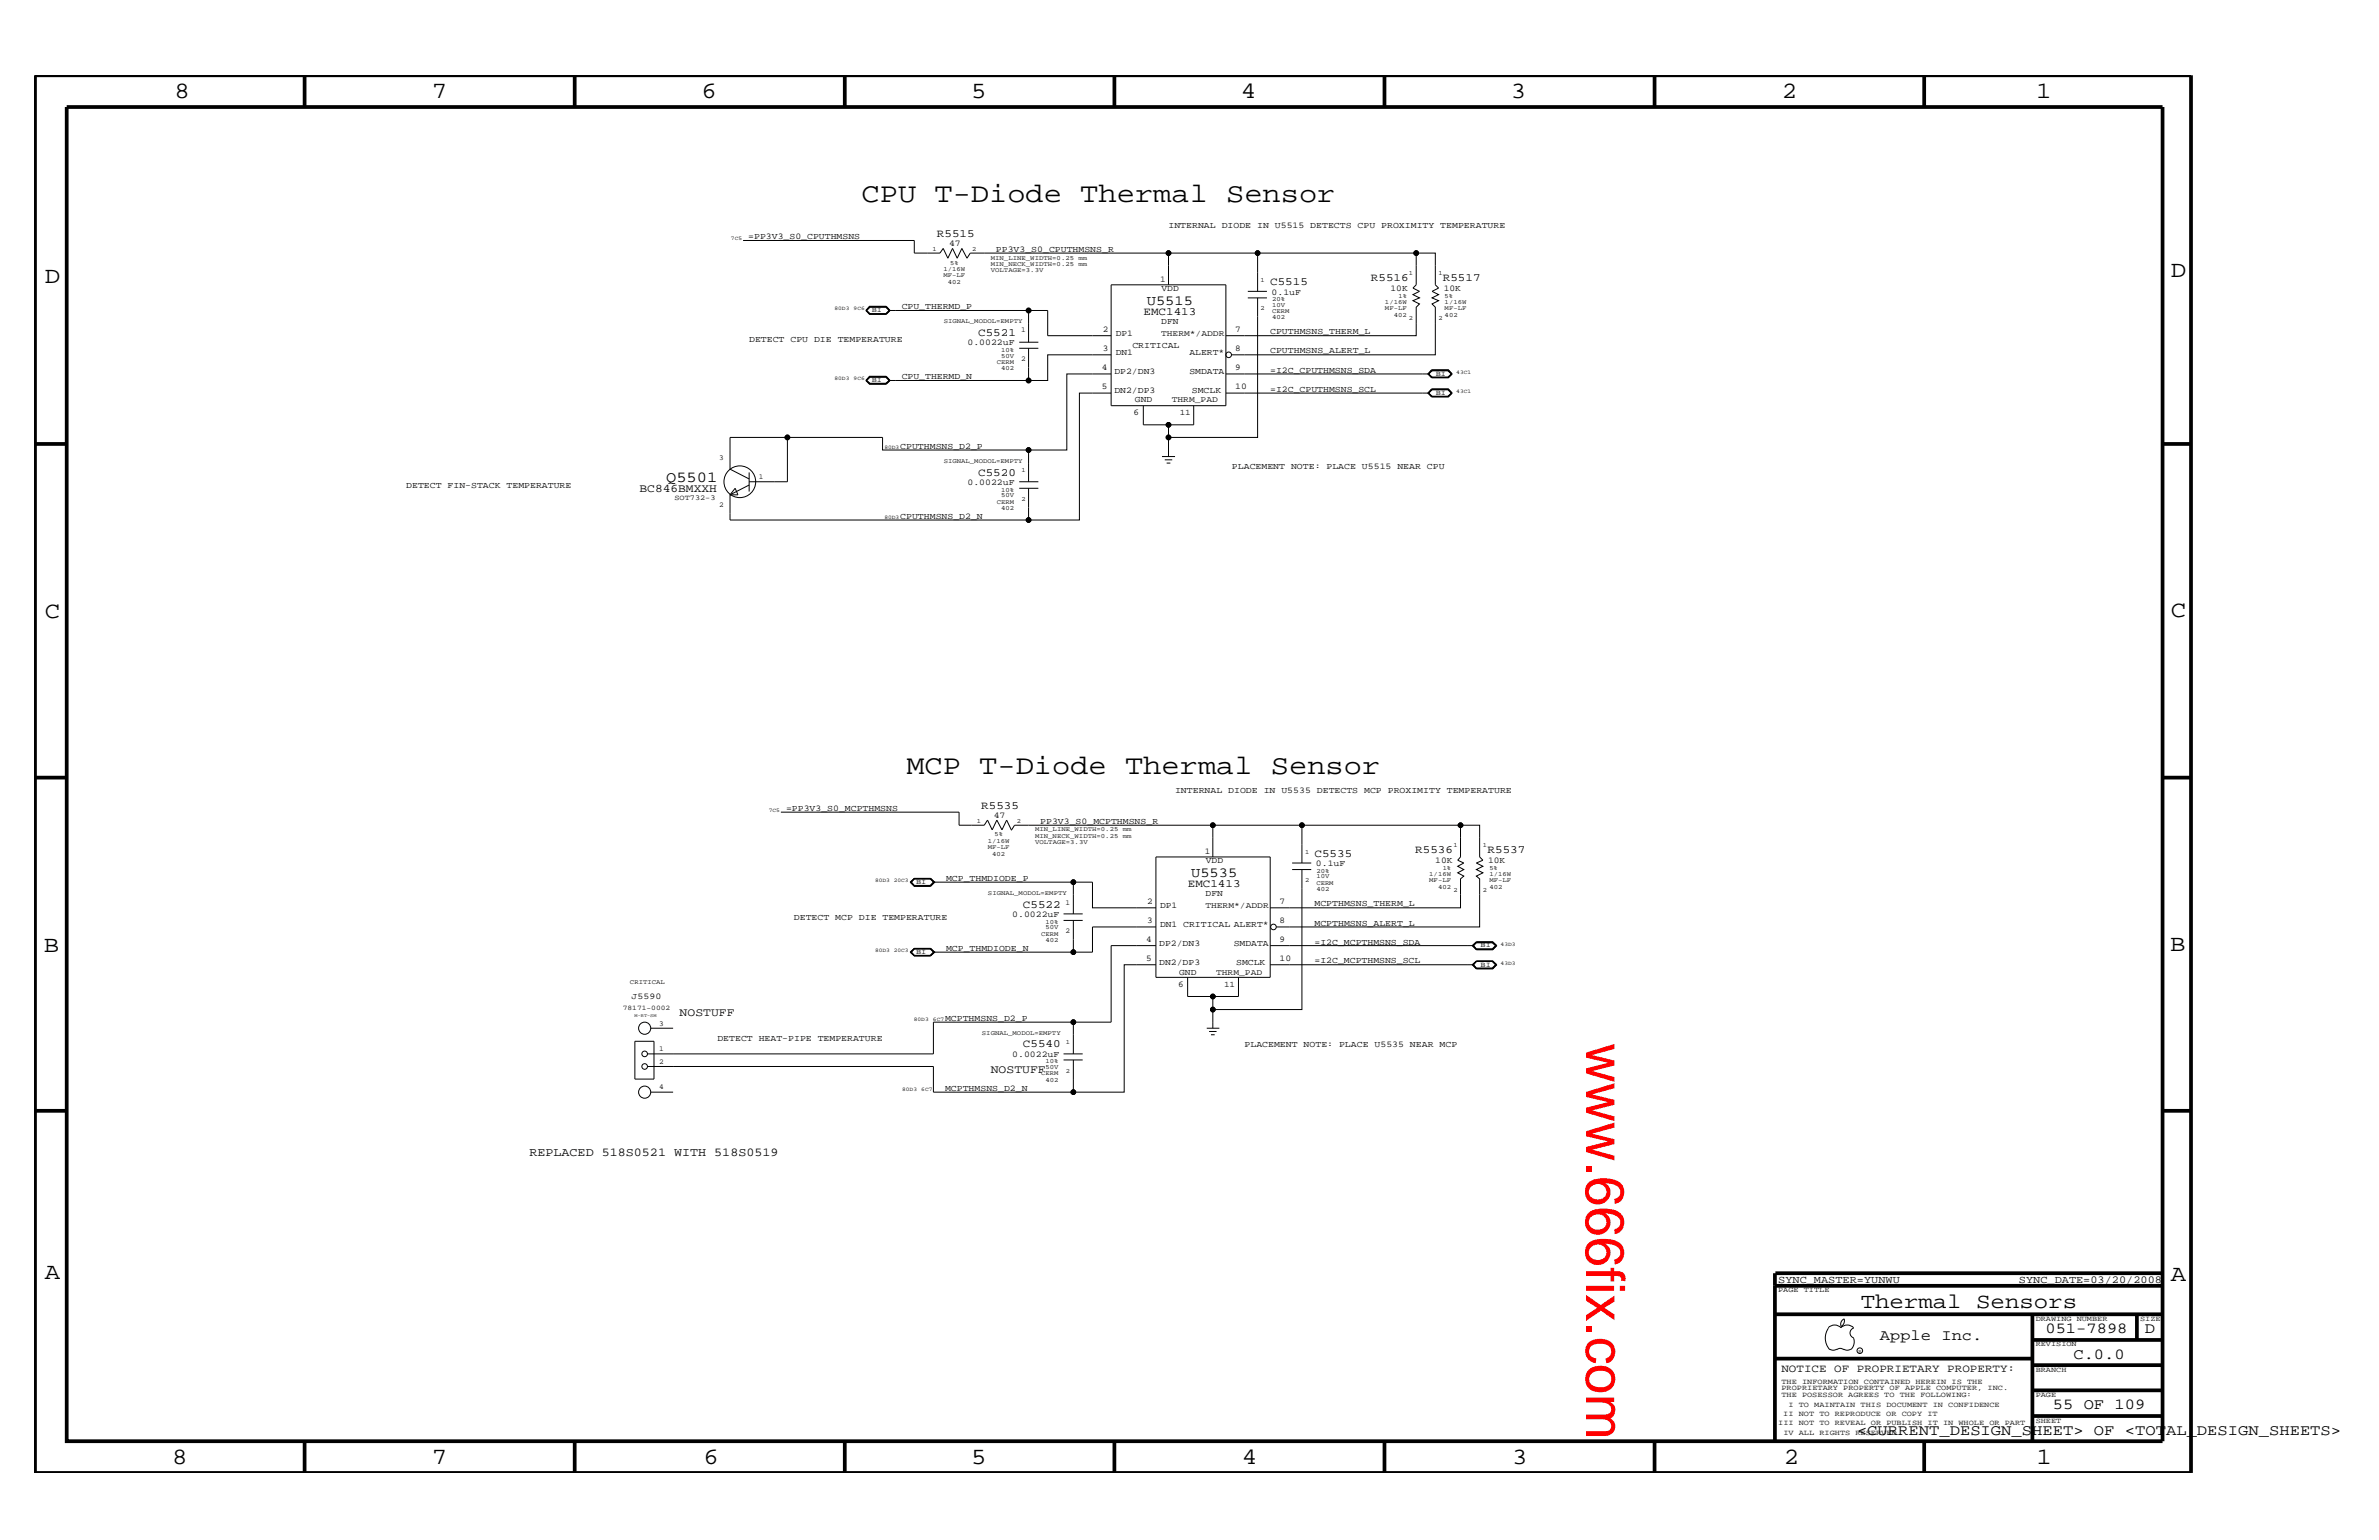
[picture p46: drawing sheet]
<svg xmlns="http://www.w3.org/2000/svg" width="432mm" height="279mm" viewBox="0 0 432 279" stroke-linecap="round" stroke-linejoin="round" font-family="sans-serif">
<defs><g id="words">
<text font-size="9.9" fill="#f00" x="287.9" y="189.3" transform="rotate(90 287.9 189.3)">www.666fix.com</text>
<g font-size="5">
<text x="156.4" y="36.7">CPU T-Diode Thermal Sensor</text>
<text x="164.5" y="140.5">MCP T-Diode Thermal Sensor</text>
</g>
<g font-size="4.2">
<text x="31.7" y="17.8">8</text>
<text x="78.4" y="17.8">7</text>
<text x="127.3" y="17.8">6</text>
<text x="176.3" y="17.8">5</text>
<text x="225.2" y="17.8">4</text>
<text x="274.2" y="17.8">3</text>
<text x="323.4" y="17.8">2</text>
<text x="369.6" y="17.8">1</text>
<text x="8.1" y="51.3">D</text>
<text x="394" y="50.3">D</text>
<text x="8.1" y="112.1">C</text>
<text x="394" y="111.9">C</text>
<text x="8" y="172.7">B</text>
<text x="393.9" y="172.5">B</text>
<text x="8.1" y="232">A</text>
<text x="394" y="232.4">A</text>
<text x="31.2" y="265.6">8</text>
<text x="78.4" y="265.6">7</text>
<text x="127.7" y="265.6">6</text>
<text x="176.3" y="265.6">5</text>
<text x="225.4" y="265.6">4</text>
<text x="274.5" y="265.6">3</text>
<text x="323.8" y="265.6">2</text>
<text x="369.7" y="265.6">1</text>
</g>
<text font-size="3.9" x="337.7" y="237.3">Thermal Sensors</text>
<g font-size="2.8">
<text x="120.9" y="87.4">Q5501</text>
<text x="341.2" y="243.1">Apple Inc.</text>
<text x="371.3" y="241.9">051-7898</text>
<text x="389.3" y="241.9">D</text>
<text x="376.3" y="246.5">C.0.0</text>
<text x="372.6" y="255.7">55 OF 109</text>
<text x="337.1" y="260.4">&lt;CURRENT_DESIGN_SHEET&gt; OF &lt;TOTAL_DESIGN_SHEETS&gt;</text>
</g>
<g font-size="2.5">
<text x="208.2" y="55.4">U5515</text>
<text x="216.2" y="159.1">U5535</text>
</g>
<text font-size="2.2" x="96.1" y="209.7">REPLACED 518S0521 WITH 518S0519</text>
<g font-size="2.1">
<text x="116.1" y="89.3">BC846BMXXH</text>
<text x="123.4" y="184.3">NOSTUFF</text>
<text x="179.8" y="194.7">NOSTUFF</text>
</g>
<g font-size="2">
<text x="170.1" y="43">R5515</text>
<text x="230.5" y="51.7">C5515</text>
<text x="248.8" y="51">R5516</text>
<text x="261.9" y="51">R5517</text>
<text x="207.6" y="57.1">EMC1413</text>
<text x="177.5" y="60.9">C5521</text>
<text x="177.5" y="86.3">C5520</text>
<text x="178.1" y="146.8">R5535</text>
<text x="238.6" y="155.5">C5535</text>
<text x="256.9" y="154.8">R5536</text>
<text x="270" y="154.8">R5537</text>
<text x="215.6" y="160.9">EMC1413</text>
<text x="185.7" y="164.7">C5522</text>
<text x="185.7" y="190">C5540</text>
<text x="323.3" y="248.9">NOTICE OF PROPRIETARY PROPERTY:</text>
</g>
<g font-size="1.9">
<text x="322.7" y="232.7">SYNC_MASTER=YUNWU</text>
<text x="366.4" y="232.7">SYNC_DATE=03/20/2008</text>
</g>
<g font-size="1.6">
<text x="212.1" y="41.3">INTERNAL DIODE IN U5515 DETECTS CPU PROXIMITY TEMPERATURE</text>
<text x="135.8" y="43.4">=PP3V3_S0_CPUTHMSNS</text>
<text x="172.3" y="44.6">47</text>
<text x="180.8" y="45.7">PP3V3_S0_CPUTHMSNS_R</text>
<text x="210.6" y="51.1">1</text>
<text x="210.8" y="52.9">VDD</text>
<text x="230.8" y="53.5">0.1uF</text>
<text x="252.4" y="52.8">10K</text>
<text x="262" y="52.8">10K</text>
<text x="163.7" y="56.1">CPU_THERMD_P</text>
<text x="210.8" y="58.9">DFN</text>
<text x="136" y="62.1">DETECT CPU DIE TEMPERATURE</text>
<text x="175.6" y="62.7">0.0022uF</text>
<text x="200.2" y="63.7">3</text>
<text x="200.2" y="60.2">2</text>
<text x="202.5" y="64.4">DN1</text>
<text x="202.5" y="60.9">DP1</text>
<text x="205.5" y="63.2">CRITICAL</text>
<text x="215.9" y="64.4">ALERT*</text>
<text x="224.2" y="60.2">7</text>
<text x="224.2" y="63.7">8</text>
<text x="230.5" y="60.6">CPUTHMSNS_THERM_L</text>
<text x="230.5" y="64.1">CPUTHMSNS_ALERT_L</text>
<text x="163.7" y="68.8">CPU_THERMD_N</text>
<text x="200" y="70.6">5</text>
<text x="200" y="67.2">4</text>
<text x="202.3" y="71.3">DN2/DP3</text>
<text x="202.3" y="67.8">DP2/DN3</text>
<text x="215.9" y="67.8">SMDATA</text>
<text x="216.3" y="71.3">SMCLK</text>
<text x="224.2" y="67.2">9</text>
<text x="224.2" y="70.6">10</text>
<text x="230.5" y="71.1">=I2C_CPUTHMSNS_SCL</text>
<text x="230.5" y="67.6">=I2C_CPUTHMSNS_SDA</text>
<text x="205.7" y="75.3">6</text>
<text x="206" y="73">GND</text>
<text x="163.4" y="81.5">CPUTHMSNS_D2_P</text>
<text x="73.7" y="88.6">DETECT FIN-STACK TEMPERATURE</text>
<text x="175.6" y="88">0.0022uF</text>
<text x="223.6" y="85.1">PLACEMENT NOTE: PLACE U5515 NEAR CPU</text>
<text x="163.4" y="94.1">CPUTHMSNS_D2_N</text>
<text x="213.3" y="144">INTERNAL DIODE IN U5535 DETECTS MCP PROXIMITY TEMPERATURE</text>
<text x="142.7" y="147.2">=PP3V3_S0_MCPTHMSNS</text>
<text x="180.4" y="148.4">47</text>
<text x="188.8" y="149.5">PP3V3_S0_MCPTHMSNS_R</text>
<text x="218.7" y="154.9">1</text>
<text x="171.7" y="159.8">MCP_THMDIODE_P</text>
<text x="218.9" y="156.6">VDD</text>
<text x="238.8" y="157.2">0.1uF</text>
<text x="260.5" y="156.5">10K</text>
<text x="270.1" y="156.5">10K</text>
<text x="144.1" y="167">DETECT MCP DIE TEMPERATURE</text>
<text x="183.7" y="166.4">0.0022uF</text>
<text x="208.2" y="163.9">2</text>
<text x="208.2" y="167.4">3</text>
<text x="210.6" y="164.7">DP1</text>
<text x="218.8" y="162.6">DFN</text>
<text x="232.2" y="167.4">8</text>
<text x="232.2" y="163.9">7</text>
<text x="238.6" y="167.9">MCPTHMSNS_ALERT_L</text>
<text x="238.6" y="164.5">MCPTHMSNS_THERM_L</text>
<text x="171.7" y="172.5">MCP_THMDIODE_N</text>
<text x="208" y="170.9">4</text>
<text x="210.4" y="171.6">DP2/DN3</text>
<text x="210.6" y="168.2">DN1 CRITICAL ALERT*</text>
<text x="223.9" y="171.6">SMDATA</text>
<text x="232.2" y="170.9">9</text>
<text x="238.6" y="171.4">=I2C_MCPTHMSNS_SDA</text>
<text x="208" y="174.4">5</text>
<text x="210.4" y="175">DN2/DP3</text>
<text x="213.9" y="179.1">6</text>
<text x="214" y="176.8">GND</text>
<text x="224.4" y="175">SMCLK</text>
<text x="232.2" y="174.4">10</text>
<text x="238.6" y="174.8">=I2C_MCPTHMSNS_SCL</text>
<text x="114.6" y="181.3">J5590</text>
<text x="171.5" y="185.2">MCPTHMSNS_D2_P</text>
<text x="130.2" y="188.9">DETECT HEAT-PIPE TEMPERATURE</text>
<text x="183.7" y="191.8">0.0022uF</text>
<text x="225.9" y="190">PLACEMENT NOTE: PLACE U5535 NEAR MCP</text>
<text x="171.5" y="197.9">MCPTHMSNS_D2_N</text>
</g>
<g font-size="1.5">
<text x="210.7" y="60.9">THERM*/ADDR</text>
<text x="212.7" y="73">THRM_PAD</text>
<text x="214.1" y="75.3">11</text>
<text x="218.8" y="164.7">THERM*/ADDR</text>
<text x="220.7" y="176.8">THRM_PAD</text>
<text x="222.2" y="179.1">11</text>
</g>
<g font-size="1.4">
<text x="158.2" y="56.7">BI</text>
<text x="185.3" y="65.6">2</text>
<text x="185.3" y="60.3">1</text>
<text x="158.2" y="69.4">BI</text>
<text x="260.6" y="71.7">BI</text>
<text x="260.6" y="68.2">BI</text>
<text x="130.6" y="83.4">3</text>
<text x="137.8" y="86.9">1</text>
<text x="122.4" y="90.7">SOT732-3</text>
<text x="130.6" y="92.1">2</text>
<text x="166.3" y="160.4">BI</text>
<text x="193.4" y="164.1">1</text>
<text x="166.3" y="173.1">BI</text>
<text x="193.4" y="169.3">2</text>
<text x="268.7" y="171.9">BI</text>
<text x="268.7" y="175.4">BI</text>
<text x="119.6" y="190.7">1</text>
<text x="119.6" y="186.1">3</text>
<text x="119.6" y="193.1">2</text>
<text x="119.6" y="197.6">4</text>
<text x="322.7" y="234.4">PAGE TITLE</text>
<text x="369.5" y="239.6">DRAWING NUMBER</text>
<text x="388.5" y="239.6">SIZE</text>
<text x="369.5" y="244.2">REVISION</text>
<text x="323.3" y="251.1">THE INFORMATION CONTAINED HEREIN IS THE</text>
<text x="369.5" y="248.9">BRANCH</text>
<text x="323.3" y="253.4">THE POSESSOR AGREES TO THE FOLLOWING:</text>
<text x="323.3" y="252.3">PROPRIETARY PROPERTY OF APPLE COMPUTER, INC.</text>
<text x="323.7" y="256.9">II NOT TO REPRODUCE OR COPY IT</text>
<text x="324.6" y="255.2">I TO MAINTAIN THIS DOCUMENT IN CONFIDENCE</text>
<text x="369.5" y="253.4">PAGE</text>
<text x="322.7" y="258.6">III NOT TO REVEAL OR PUBLISH IT IN WHOLE OR PART</text>
<text x="323.7" y="260.4">IV ALL RIGHTS RESERVED</text>
<text x="369.5" y="258.1">SHEET</text>
</g>
<text font-size="1.3" x="113" y="183.2">78171-0002</text>
<g font-size="1.2">
<text x="169.2" y="45.6">1</text>
<text x="176.4" y="45.6">2</text>
<text x="179.8" y="47.1">MIN_LINE_WIDTH=0.25 mm</text>
<text x="171.2" y="50.3">MF-LF</text>
<text x="171.2" y="49.1">1/16W</text>
<text x="172" y="51.5">402</text>
<text x="172.5" y="48">5%</text>
<text x="179.8" y="49.4">VOLTAGE=3.3V</text>
<text x="179.8" y="48.2">MIN_NECK_WIDTH=0.25 mm</text>
<text x="228.8" y="51.1">1</text>
<text x="255.7" y="50">1</text>
<text x="261.1" y="50">1</text>
<text x="171.3" y="58.6">SIGNAL_MODOL=EMPTY</text>
<text x="228.8" y="56.3">2</text>
<text x="230.9" y="54.6">20%</text>
<text x="230.9" y="57.9">402</text>
<text x="230.9" y="56.8">CERM</text>
<text x="230.9" y="55.7">10V</text>
<text x="251.4" y="56.3">MF-LF</text>
<text x="251.4" y="55.1">1/16W</text>
<text x="253" y="57.4">402</text>
<text x="253.8" y="54">1%</text>
<text x="255.7" y="58">2</text>
<text x="261.1" y="58">2</text>
<text x="262.2" y="57.4">402</text>
<text x="262.2" y="56.3">MF-LF</text>
<text x="262.2" y="54">5%</text>
<text x="262.2" y="55.1">1/16W</text>
<text x="180.9" y="66">CERM</text>
<text x="181.7" y="64.9">50V</text>
<text x="181.7" y="63.8">10%</text>
<text x="181.7" y="67.2">402</text>
<text x="171.3" y="84">SIGNAL_MODOL=EMPTY</text>
<text x="181.7" y="89.2">10%</text>
<text x="185.4" y="85.7">1</text>
<text x="180.9" y="91.4">CERM</text>
<text x="181.7" y="90.2">50V</text>
<text x="181.7" y="92.5">402</text>
<text x="185.4" y="90.9">2</text>
<text x="177.3" y="149.4">1</text>
<text x="184.6" y="149.4">2</text>
<text x="179.3" y="152.9">1/16W</text>
<text x="179.3" y="154">MF-LF</text>
<text x="180.1" y="155.2">402</text>
<text x="180.5" y="151.8">5%</text>
<text x="187.9" y="153.2">VOLTAGE=3.3V</text>
<text x="187.9" y="152">MIN_NECK_WIDTH=0.25 mm</text>
<text x="187.9" y="150.8">MIN_LINE_WIDTH=0.25 mm</text>
<text x="236.9" y="154.9">1</text>
<text x="263.8" y="153.7">1</text>
<text x="269.2" y="153.7">1</text>
<text x="236.9" y="160">2</text>
<text x="238.9" y="158.4">20%</text>
<text x="238.9" y="161.7">402</text>
<text x="238.9" y="160.6">CERM</text>
<text x="238.9" y="159.4">10V</text>
<text x="259.4" y="158.9">1/16W</text>
<text x="259.4" y="160">MF-LF</text>
<text x="261" y="161.2">402</text>
<text x="261.9" y="157.8">1%</text>
<text x="263.8" y="161.8">2</text>
<text x="269.2" y="161.8">2</text>
<text x="270.3" y="161.2">402</text>
<text x="270.3" y="158.9">1/16W</text>
<text x="270.3" y="157.8">5%</text>
<text x="270.3" y="160">MF-LF</text>
<text x="179.3" y="162.3">SIGNAL_MODOL=EMPTY</text>
<text x="189.7" y="167.6">10%</text>
<text x="189" y="169.8">CERM</text>
<text x="189.7" y="168.6">50V</text>
<text x="189.7" y="170.9">402</text>
<text x="114.3" y="178.5">CRITICAL</text>
<text x="178.2" y="187.7">SIGNAL_MODOL=EMPTY</text>
<text x="193.5" y="189.4">1</text>
<text x="189" y="195.1">CERM</text>
<text x="189.7" y="196.3">402</text>
<text x="189.7" y="192.9">10%</text>
<text x="189.7" y="194">50V</text>
<text x="193.5" y="194.7">2</text>
</g>
<g font-size="1">
<text x="132.7" y="43.6">7C5</text>
<text x="151.5" y="56.3">80D3</text>
<text x="154.9" y="56.3">9C6</text>
<text x="151.5" y="69">80D3</text>
<text x="154.9" y="69">9C6</text>
<text x="264.3" y="67.8">43C1</text>
<text x="264.3" y="71.3">43C1</text>
<text x="160.5" y="81.5">80D3</text>
<text x="160.5" y="94.1">80D3</text>
<text x="139.5" y="147.3">7C5</text>
<text x="158.8" y="160">80D3 20C3</text>
<text x="158.8" y="172.7">80D3 20C3</text>
<text x="272.4" y="171.6">43D3</text>
<text x="272.4" y="175">43D3</text>
<text x="165.9" y="185.2">80D3</text>
<text x="169.3" y="185.2">6C7</text>
<text x="163.7" y="197.9">80D3</text>
<text x="167.2" y="197.9">6C7</text>
</g>
<text font-size=".9" x="337.3" y="245.4">R</text>
<text font-size=".8" x="115.2" y="184.5">M-RT-SM</text>
</g></defs>
<g fill="none" stroke="#000" stroke-width=".18">
<path d="M134.9 43.6h31v2.3h4.7l.6-.8 .8 1.7 .9-1.7 .8 1.7 .9-1.7 .9 1.7 .6-.9h80.9M157.2 56.3l.7-.6h2.9l.7 .6-.7 .6M157.2 56.3l.7 .6h2.9M157.2 56.3l.6-.6h3.1l.6 .6-.6 .7M157.2 56.3l.6 .7h3.1M157.3 56.3l.6-.6h2.9l.6 .6-.6 .6h-2.9zM157.8 55.6h3.1l.6 .7-.6 .7h-3.1l-.7-.7zM161.4 56.3h25.3v5.8M186.7 56.3h3.5v4.6h11.5M201.7 51.7h20.8v21.9h-20.8zM212.1 45.9v5.8M226.5 54h3.5"/>
<path d="M226.5 52.9h3.5M228.3 54v25.4h-16.2M228.3 45.9v7M142.9 79.4h17.3v2.2h26.5v5.8M157.2 69l.7-.6h2.9l.7 .6-.7 .6h-2.9zM157.3 69l.6-.6h2.9l.6 .6-.6 .5h-2.9zM157.8 68.4h3.1l.6 .6-.6 .6h-3.1l-.6-.6zM157.8 68.3h3.1l.6 .7-.6 .7h-3.1l-.7-.7zM161.4 69h25.3M185 63.2h3.5M185 62.1h3.5M186.7 63.2v5.8h3.5v-4.6h11.5"/>
<path d="M201.7 67.8h-8.1v13.8h-6.9M201.7 71.3h-5.8v23h-9.2M207.5 73.6v3.5h9.2v-3.5M212.1 77.1v5.7M222.5 60.9h34.5v-5.2l.6-.6-1.1-.5 1.1-.6-1.1-.5 1.1-.6-1.1-.6 .5-.6v-5.8h3.5v5.8l.6 .6-1.2 .6 1.2 .6-1.2 .5 1.2 .6-1.2 .5 .6 .6v8.7h-36.9M222.5 71.3h36.8M222.5 67.8h36.8M259.2 71.3l.7-.7h2.9l.7 .7-.7 .6h-2.9zM259.9 70.7h2.9l.6 .6-.6 .6h-2.9l-.6-.6zM259.9 67.3h2.9l.6 .5-.6 .6h-2.9M259.9 67.3h2.9l.7 .5-.7 .6h-2.9M259.9 67.3l-.7 .5 .7 .6"/>
<path d="M259.9 67.3l-.6 .5 .6 .6M263.6 71.3l-.7-.7h-3.1l-.6 .7 .6 .7M263.6 71.3l-.7 .7h-3.1M263.6 67.8l-.7-.6h-3.1l-.6 .6 .6 .7M263.6 67.8l-.7 .7h-3.1M263.6 67.8l-.7-.7h-3.1l-.6 .7 .6 .7M136 86.9l-3.5-1.8v-5.7h10.4v8h-6.9M136 88l-3.5 1.8 .9-1.2 .5 1.2h-1.4v4.5h54.2v-5.7M136 85.7v3.5M185 87.4h3.5M185 88.6h3.5M210.9 82.8h2.4"/>
<path d="M211.4 83.4h1.4M211.8 84h.6M141.7 147.3h32.4v2.4h4.5l.6-.9 .9 1.8 .8-1.8 1 1.8 .8-1.8 .9 1.8M165.9 159.5h2.9l.6 .5-.6 .6h-2.9l-.5-.6zM165.9 159.5h3l.6 .5-.6 .7h-3l-.5-.7zM168.9 159.4h-3l-.6 .6 .6 .7h3M168.9 159.4l.7 .6-.7 .7M209.8 155.5h20.7v21.8h-20.7zM220.1 155.5v-5.8h16.2v6.9M220.1 149.7h-35.9l-.6 1M234.5 157.8h3.5M234.5 156.6h3.5"/>
<path d="M236.3 157.8v25.4h-16.2M236.3 149.7h28.8M165.2 160l.7-.6h3l.8 .6-.8 .8h-3zM165.9 172.2h2.9l.6 .5-.6 .6h-2.9l-.5-.6zM165.9 172.2h3l.6 .5-.6 .6h-3l-.5-.6zM168.9 172.1h-3l-.6 .6 .6 .7h3M168.9 172.1h-3l-.7 .6 .7 .7h3M168.9 172.1l.8 .6-.8 .7M168.9 172.1l.7 .6-.7 .7M169.4 160h28.9v4.7h11.5M193 167h3.5M193 165.8h3.5"/>
<path d="M194.8 167v5.7h-25.4M194.8 160v5.8M209.8 175h-5.8v23.1h-9.2v-5.8M209.8 171.6h-8.1v13.8h-6.9M209.8 168.2h-11.5v4.5h-3.5M215.6 177.3v3.5h9.2v-3.5M230.5 164.7h34.6v-5.2l.6-.6-1.1-.5 1.1-.6-1.1-.6 1.1-.6-1.1-.5 .5-.6v-5.8h3.5v5.8l.6 .6-1.2 .5 1.2 .6-1.2 .6 1.2 .6-1.2 .5 .6 .6v8.7h-37M230.5 171.6h37M230.5 175h37M267.2 171.6l.8-.7h2.9l.8 .7-.8 .7h-2.9zM267.2 175l.8-.6h2.9l.8 .6-.8 .8h-2.9zM267.5 171.6l.5-.5h2.8l.6 .5-.6 .6h-2.8z"/>
<path d="M268 171h2.9l.6 .6-.6 .6h-2.9l-.6-.6zM268 170.9h2.9l.7 .7-.7 .6h-2.9M268 170.9l-.7 .7 .7 .6M268 174.4h2.8l.6 .6-.6 .6h-2.8l-.5-.6zM268 174.4h2.9l.6 .6-.6 .7h-2.9M268 174.4h2.9l.7 .6-.7 .7h-2.9M268 174.4l-.7 .6 .7 .7M268 174.4l-.6 .6 .6 .7M115.2 188.9h3.5v6.9h-3.5zM117.5 191.2h51.9v-5.8h25.4v5.8M117.5 193.5h51.9v4.6h25.4M118.1 186.5h4.1"/>
<path d="M118.1 198.1h4.1M193 192.3h3.5M193 191.2h3.5M219 186.5h2.3M219.5 187.1h1.3M219.8 187.7h.7M220.1 180.8v5.7M334.7 239.3l.1 .3a1.19 1.19 0 0 1-.6 1.1M334.8 239.3a1.02 1.02 0 0 0-.6 1.3M331.8 240.9a1.61 1.61 0 0 1 2.4 0M331.9 241a3.1 3.1 0 0 0 .2 3.9M332.1 244.8l.6 .2 .7-.2"/>
<path d="M333.4 244.9l.6-.3 .7 .3M334.1 240.9a1.61 1.61 0 0 1 2.3 0M334.6 244.8l.7 .2 .6-.2M336.4 242.8l.2 .6a1.95 1.95 0 0 1-.6 1.4M336.5 240.9a.93 .93 0 0 0-.7 .9 .93 .93 0 0 0 .7 .9"/>
<circle cx="186.7" cy="56.3" r=".42"/>
<circle cx="212.1" cy="45.9" r=".42"/>
<circle cx="228.3" cy="45.9" r=".42"/>
<circle cx="257" cy="45.9" r=".42"/>
<circle cx="142.9" cy="79.4" r=".42"/>
<circle cx="186.7" cy="69" r=".42"/>
<circle cx="212.1" cy="77.1" r=".42"/>
<circle cx="212.1" cy="79.4" r=".42"/>
<circle cx="223" cy="64.4" r=".51"/>
<circle cx="134.3" cy="87.4" r="2.88"/>
<circle cx="186.7" cy="94.3" r=".42"/>
<circle cx="186.7" cy="81.6" r=".42"/>
<circle cx="220.1" cy="149.7" r=".42"/>
<circle cx="236.3" cy="149.7" r=".42"/>
<circle cx="265.1" cy="149.7" r=".42"/>
<circle cx="194.8" cy="160" r=".42"/>
<circle cx="194.8" cy="172.7" r=".42"/>
<circle cx="231.1" cy="168.2" r=".51"/>
<circle cx="117" cy="186.5" r="1.1"/>
<circle cx="117" cy="198.1" r="1.1"/>
<circle cx="117" cy="193.5" r=".51"/>
<circle cx="117" cy="191.2" r=".51"/>
<circle cx="194.8" cy="185.4" r=".42"/>
<circle cx="194.8" cy="198.1" r=".42"/>
<circle cx="220.1" cy="180.8" r=".42"/>
<circle cx="220.1" cy="183.2" r=".42"/>
<circle cx="337.6" cy="245.1" r=".51"/>
</g>
<g fill="none" stroke="#000" stroke-width=".68" stroke-linecap="butt">
<path d="M6.4 13.7h391.3v253.5h-391.3zM12.1 19.4h380.4v242.1h-380.4zM55.3 13.7v5.7M104.3 13.7v5.7M153.3 13.7v5.7M202.3 13.7v5.7M251.3 13.7v5.7M300.3 13.7v5.7M349.3 13.7v5.7M6.4 80.5h5.7M392.5 80.5h5.2M6.4 141.1h5.7"/>
<path d="M392.5 141.1h5.2M6.4 201.5h5.7M392.5 201.5h5.2M322.2 231v30.5M322.2 233.3h70.3M322.2 238.4h70.3M322.2 231h70.3M368.9 238.4v23.1M387.9 238.4v4.7M322.2 246.5h46.7M368.9 256.9h23.6M368.9 252.3h23.6"/>
<path d="M368.9 247.7h23.6M368.9 243.1h23.6M55.3 261.5v5.7M104.3 261.5v5.7M153.3 261.5v5.7M202.3 261.7v5.5M251.3 261.5v5.7M300.3 261.5v5.7M349.3 261.5v5.7"/>
</g>
<g fill="#000">
<circle cx="186.7" cy="56.3" r=".42"/>
<circle cx="212.1" cy="45.9" r=".42"/>
<circle cx="228.3" cy="45.9" r=".42"/>
<circle cx="257" cy="45.9" r=".42"/>
<circle cx="142.9" cy="79.4" r=".42"/>
<circle cx="186.7" cy="69" r=".42"/>
<circle cx="212.1" cy="77.1" r=".42"/>
<circle cx="212.1" cy="79.4" r=".42"/>
<circle cx="186.7" cy="94.3" r=".42"/>
<circle cx="186.7" cy="81.6" r=".42"/>
<circle cx="220.1" cy="149.7" r=".42"/>
<circle cx="236.3" cy="149.7" r=".42"/>
<circle cx="265.1" cy="149.7" r=".42"/>
<circle cx="194.8" cy="160" r=".42"/>
<circle cx="194.8" cy="172.7" r=".42"/>
<circle cx="194.8" cy="185.4" r=".42"/>
<circle cx="194.8" cy="198.1" r=".42"/>
<circle cx="220.1" cy="180.8" r=".42"/>
<circle cx="220.1" cy="183.2" r=".42"/>
</g>
<use href="#words"/>
</svg>
